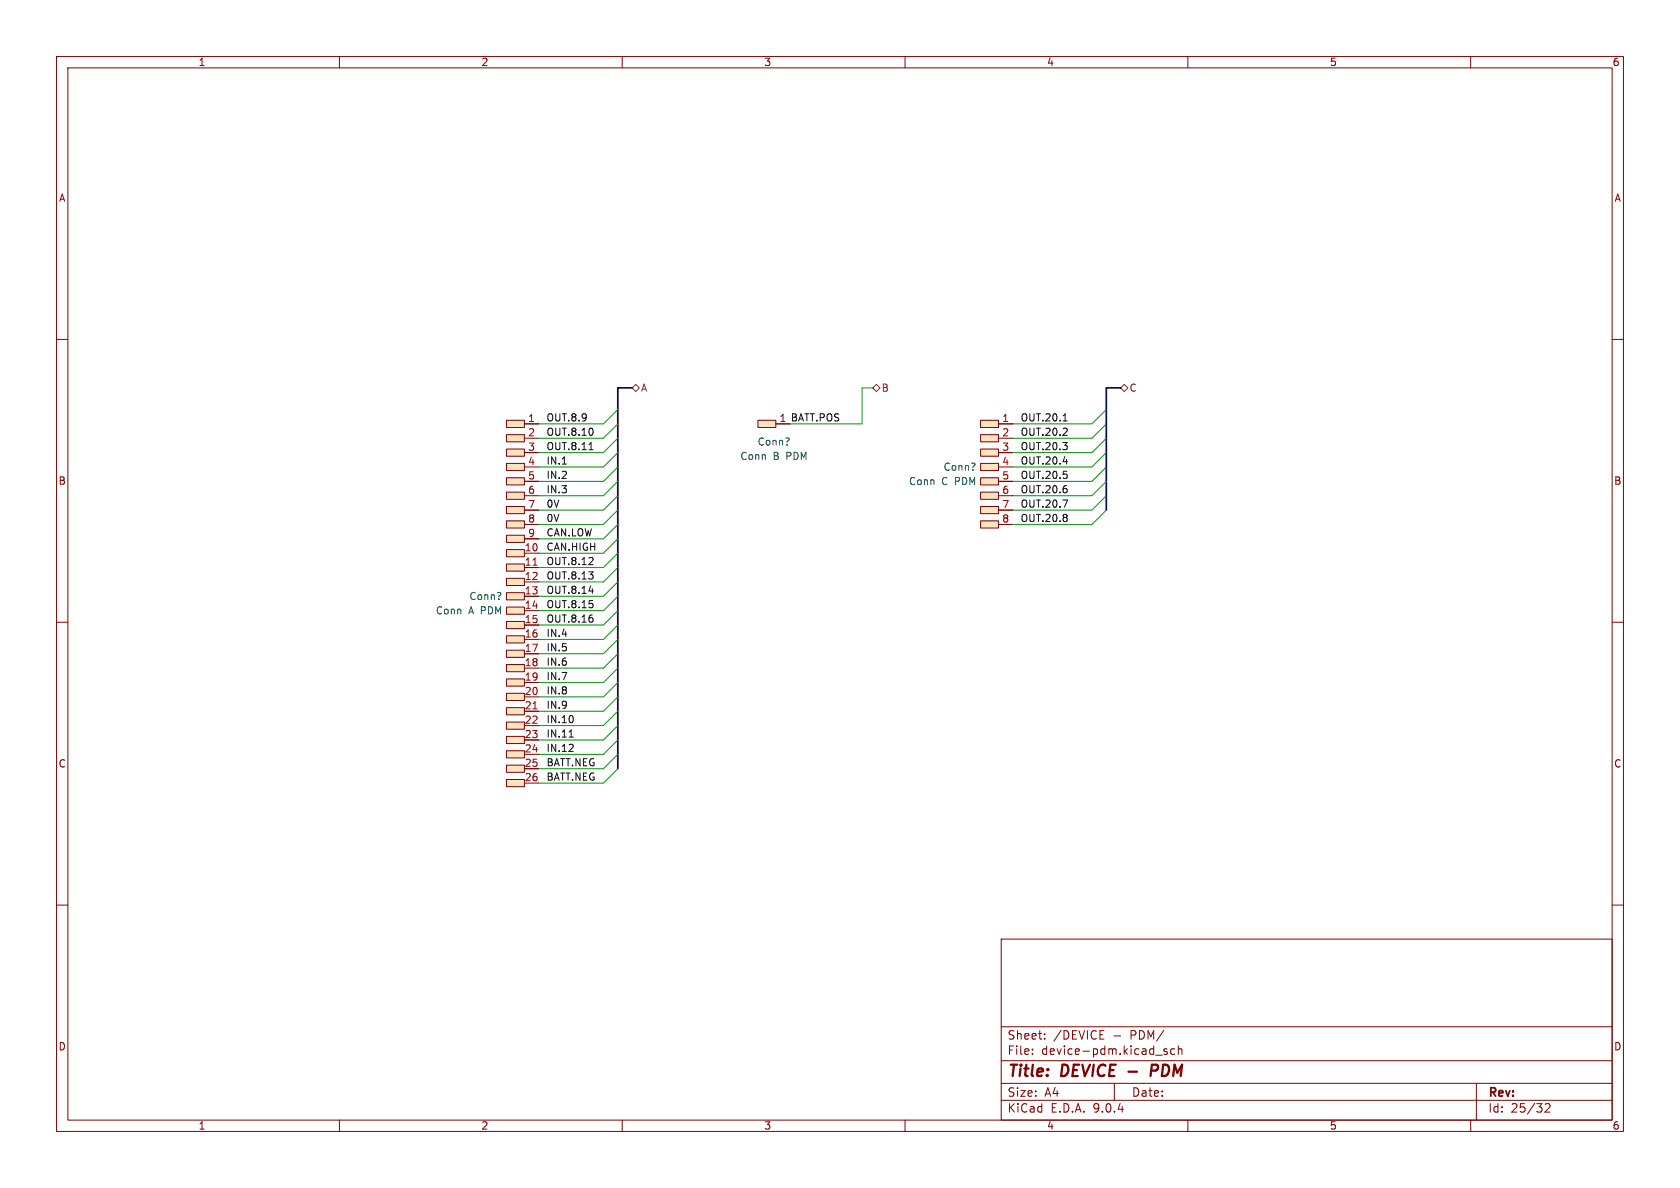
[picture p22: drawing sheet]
<svg xmlns="http://www.w3.org/2000/svg" width="297mm" height="210mm" viewBox="0 0 297 210" stroke-linecap="round" stroke-linejoin="round" font-family="sans-serif">
<defs><g id="words">
<g font-size="2.8" fill="#840000">
<text x="178" y="190.9">Title:</text>
<text x="187.7" y="190.9">DEVICE</text>
<text x="205.1" y="190.9">PDM</text>
</g>
<g font-size="2.1" fill="#840000">
<text x="178" y="184">Sheet:</text>
<text x="186.2" y="184">/DEVICE</text>
<text x="196.8" y="184">-</text>
<text x="200" y="184">PDM/</text>
<text x="178" y="186.7">File:</text>
<text x="184.1" y="186.7">device-pdm.kicad_sch</text>
<text x="178" y="196.9">KiCad</text>
<text x="178" y="194.1">Size:</text>
<text x="184.7" y="194.1">A4</text>
<text x="185.7" y="196.9">E.D.A.</text>
<text x="193.3" y="196.9">9.0.4</text>
<text x="200" y="194.1">Date:</text>
<text x="263" y="194.3">Rev:</text>
<text x="263" y="196.9">Id:</text>
<text x="267.1" y="196.9">25/32</text>
</g>
<g font-size="1.8" fill="#840000">
<text x="35" y="11.9">1</text>
<text x="85" y="11.9">2</text>
<text x="135" y="11.9">3</text>
<text x="185" y="11.9">4</text>
<text x="235" y="11.9">5</text>
<text x="285" y="11.9">6</text>
<text x="10.3" y="35.9">A</text>
<text x="285.3" y="35.9">A</text>
<text x="10.3" y="85.9">B</text>
<text x="285.3" y="85.9">B</text>
<text x="10.3" y="135.9">C</text>
<text x="285.3" y="135.9">C</text>
<text x="10.3" y="185.9">D</text>
<text x="285.3" y="185.9">D</text>
<text x="35" y="199.9">1</text>
<text x="85" y="199.9">2</text>
<text x="135" y="199.9">3</text>
<text x="185" y="199.9">4</text>
<text x="235" y="199.9">5</text>
<text x="285" y="199.9">6</text>
</g>
<g font-size="1.8" fill="#725600">
<text x="113.2" y="69.4">A</text>
<text x="155.8" y="69.4">B</text>
<text x="199.6" y="69.4">C</text>
</g>
<g font-size="1.8" fill="#a90000">
<text x="93.3" y="74.7">1</text>
<text x="93.3" y="77.2">2</text>
<text x="177.1" y="74.7">1</text>
<text x="177.1" y="77.2">2</text>
<text x="93.3" y="79.8">3</text>
<text x="93.3" y="82.3">4</text>
<text x="177.1" y="79.8">3</text>
<text x="177.1" y="82.3">4</text>
<text x="93.3" y="84.8">5</text>
<text x="93.3" y="87.4">6</text>
<text x="93.3" y="89.9">7</text>
<text x="177.1" y="84.8">5</text>
<text x="177.1" y="87.4">6</text>
<text x="177.1" y="89.9">7</text>
<text x="93.3" y="92.5">8</text>
<text x="93.3" y="95">9</text>
<text x="177.1" y="92.5">8</text>
<text x="92.7" y="97.5">10</text>
<text x="92.7" y="100.1">11</text>
<text x="92.7" y="102.6">12</text>
<text x="92.7" y="105.2">13</text>
<text x="92.7" y="107.7">14</text>
<text x="92.7" y="110.2">15</text>
<text x="92.7" y="112.8">16</text>
<text x="92.7" y="115.3">17</text>
<text x="92.7" y="117.9">18</text>
<text x="92.7" y="120.4">19</text>
<text x="92.7" y="122.9">20</text>
<text x="92.7" y="125.5">21</text>
<text x="92.7" y="128">22</text>
<text x="92.7" y="130.6">23</text>
<text x="92.7" y="133.1">24</text>
<text x="92.7" y="135.6">25</text>
<text x="92.7" y="138.2">26</text>
</g>
<g font-size="1.8" fill="#0f0f0f">
<text x="96.5" y="77.1">OUT.8.10</text>
<text x="96.5" y="74.6">OUT.8.9</text>
<text x="137.7" y="74.7">1 BATT.POS</text>
<text x="180.3" y="77.1">OUT.20.2</text>
<text x="180.3" y="74.6">OUT.20.1</text>
<text x="96.5" y="82.2">IN.1</text>
<text x="96.5" y="79.7">OUT.8.11</text>
<text x="180.3" y="82.2">OUT.20.4</text>
<text x="180.3" y="79.7">OUT.20.3</text>
<text x="96.5" y="84.7">IN.2</text>
<text x="96.5" y="87.3">IN.3</text>
<text x="96.5" y="89.8">0V</text>
<text x="180.3" y="84.7">OUT.20.5</text>
<text x="180.3" y="89.8">OUT.20.7</text>
<text x="180.3" y="87.3">OUT.20.6</text>
<text x="96.5" y="92.4">0V</text>
<text x="96.5" y="94.9">CAN.LOW</text>
<text x="180.3" y="92.4">OUT.20.8</text>
<text x="96.5" y="97.4">CAN.HIGH</text>
<text x="96.5" y="100">OUT.8.12</text>
<text x="96.5" y="107.6">OUT.8.15</text>
<text x="96.5" y="105.1">OUT.8.14</text>
<text x="96.5" y="102.5">OUT.8.13</text>
<text x="96.5" y="110.1">OUT.8.16</text>
<text x="96.5" y="112.7">IN.4</text>
<text x="96.5" y="117.8">IN.6</text>
<text x="96.5" y="115.2">IN.5</text>
<text x="96.5" y="122.8">IN.8</text>
<text x="96.5" y="125.4">IN.9</text>
<text x="96.5" y="120.3">IN.7</text>
<text x="96.5" y="130.5">IN.11</text>
<text x="96.5" y="127.9">IN.10</text>
<text x="96.5" y="135.5">BATT.NEG</text>
<text x="96.5" y="133">IN.12</text>
<text x="96.5" y="138.1">BATT.NEG</text>
</g>
<g font-size="1.8" fill="#006464">
<text x="130.8" y="81.5">Conn</text>
<text x="133.8" y="79">Conn?</text>
<text x="136.7" y="81.5">B</text>
<text x="139.1" y="81.5">PDM</text>
<text x="166.7" y="83.4">Conn?</text>
<text x="160.6" y="86">Conn</text>
<text x="166.5" y="86">C PDM</text>
<text x="82.9" y="106.3">Conn?</text>
<text x="77" y="108.8">Conn</text>
<text x="82.8" y="108.8">A PDM</text>
</g>
</g></defs>
<g fill="none" stroke="#840000" stroke-width=".18">
<path d="M10 10h277v190h-277zM12 12h273v186h-273zM60 10v2M110 10v2M160 10v2M210 10v2M260 10v2M10 60h2M285 60h2M10 110h2M285 110h2M10 160h2"/>
<path d="M177 166h108v32h-108zM285 160h2M60 198v2M110 198v2M160 198v2M177 194.5h108M177 191.5h108M177 187.5h108M177 181.5h108M182.5 186.3v.1M182.5 185.5v.1M184.7 183.6v.1"/>
<path d="M184.7 182.8v.1M194.5 183.7h.7M194.5 182.2h.7M197 191.5v3M204.3 186.5h1.2M206.3 185.5l-.3-.1-.3 .2 .1 .2 .5 .2v.3h-.6M207.7 185.5l-.5-.1-.2 .3v.4l.1 .2h.6M208.3 185.5l.2-.1 .4 .1 .1 .9M208.3 184.9v1.5M210 198v2M260 198v2M261 191.5v6.5"/>
<path d="M273.2 195.2l.5-.1 .3 .1v.3l-.9 1.1h.9"/>
</g>
<path d="M199.5 189.4h1.5M204.4 188.2h-.8l-.2 2M204.5 189.2l-1 .1" fill="none" stroke="#840000" stroke-width=".4"/>
<g fill="#ffe5bf">
<path d="M89.5 74.3h3.2v1.3h-3.2z"/>
<path d="M89.5 76.8h3.2v1.3h-3.2z"/>
<path d="M89.5 79.4h3.2v1.2h-3.2z"/>
<path d="M89.5 81.9h3.2v1.3h-3.2z"/>
<path d="M89.5 84.5h3.2v1.2h-3.2z"/>
<path d="M89.5 87h3.2v1.3h-3.2z"/>
<path d="M89.5 89.5h3.2v1.3h-3.2z"/>
<path d="M89.5 92.1h3.2v1.2h-3.2z"/>
<path d="M89.5 94.6h3.2v1.3h-3.2z"/>
<path d="M89.5 97.2h3.2v1.2h-3.2z"/>
<path d="M89.5 99.7h3.2v1.3h-3.2z"/>
<path d="M89.5 102.2h3.2v1.3h-3.2z"/>
<path d="M89.5 104.8h3.2v1.2h-3.2z"/>
<path d="M89.5 107.3h3.2v1.3h-3.2z"/>
<path d="M89.5 109.9h3.2v1.2h-3.2z"/>
<path d="M89.5 112.4h3.2v1.3h-3.2z"/>
<path d="M89.5 114.9h3.2v1.3h-3.2z"/>
<path d="M89.5 117.5h3.2v1.2h-3.2z"/>
<path d="M89.5 120h3.2v1.3h-3.2z"/>
<path d="M89.5 122.6h3.2v1.2h-3.2z"/>
<path d="M89.5 125.1h3.2v1.3h-3.2z"/>
<path d="M89.5 127.6h3.2v1.3h-3.2z"/>
<path d="M89.5 130.2h3.2v1.2h-3.2z"/>
<path d="M89.5 132.7h3.2v1.3h-3.2z"/>
<path d="M89.5 135.3h3.2v1.2h-3.2z"/>
<path d="M89.5 137.8h3.2v1.3h-3.2z"/>
</g>
<g fill="none" stroke="#840000" stroke-width=".18">
<path d="M89.5 74.3h3.2v1.3h-3.2zM89.5 76.8h3.2v1.3h-3.2zM89.5 79.4h3.2v1.2h-3.2zM92.7 74.9h2.5M92.7 77.5h2.5M89.5 81.9h3.2v1.3h-3.2zM89.5 84.5h3.2v1.2h-3.2zM89.5 87h3.2v1.3h-3.2zM89.5 89.5h3.2v1.3h-3.2zM89.5 92.1h3.2v1.2h-3.2zM89.5 94.6h3.2v1.3h-3.2zM89.5 97.2h3.2v1.2h-3.2z"/>
<path d="M89.5 99.7h3.2v1.3h-3.2zM92.7 80h2.5M92.7 85.1h2.5M92.7 90.2h2.5M92.7 95.3h2.5M92.7 82.6h2.5M92.7 87.6h2.5M92.7 92.7h2.5M92.7 97.8h2.5M89.5 102.2h3.2v1.3h-3.2zM89.5 104.8h3.2v1.2h-3.2zM89.5 107.3h3.2v1.3h-3.2z"/>
<path d="M89.5 109.9h3.2v1.2h-3.2zM89.5 112.4h3.2v1.3h-3.2zM89.5 114.9h3.2v1.3h-3.2zM89.5 117.5h3.2v1.2h-3.2zM92.7 100.3h2.5M92.7 105.4h2.5M92.7 110.5h2.5M92.7 115.6h2.5M92.7 102.9h2.5M92.7 108h2.5M92.7 113h2.5M92.7 118.1h2.5"/>
<path d="M89.5 120h3.2v1.3h-3.2zM89.5 122.6h3.2v1.2h-3.2zM89.5 125.1h3.2v1.3h-3.2zM89.5 127.6h3.2v1.3h-3.2zM89.5 130.2h3.2v1.2h-3.2zM89.5 132.7h3.2v1.3h-3.2zM89.5 135.3h3.2v1.2h-3.2zM89.5 137.8h3.2v1.3h-3.2zM92.7 120.7h2.5M92.7 125.7h2.5M92.7 130.8h2.5M92.7 135.9h2.5"/>
<path d="M92.7 123.2h2.5M92.7 128.3h2.5M92.7 133.4h2.5M92.7 138.4h2.5"/>
</g>
<path d="M94.2 99.9h.7M94.2 125.3h.7" fill="none" stroke="#a90000" stroke-width=".18"/>
<path d="M134 74.3h3.2v1.3h-3.2z" fill="#ffe5bf"/>
<path d="M134 74.3h3.2v1.3h-3.2zM137.2 74.9h2.5" fill="none" stroke="#840000" stroke-width=".18"/>
<g fill="#ffe5bf">
<path d="M173.4 74.3h3.1v1.3h-3.1z"/>
<path d="M173.4 76.8h3.1v1.3h-3.1z"/>
<path d="M173.4 79.4h3.1v1.2h-3.1z"/>
<path d="M173.4 81.9h3.1v1.3h-3.1z"/>
<path d="M173.4 84.5h3.1v1.2h-3.1z"/>
<path d="M173.4 87h3.1v1.3h-3.1z"/>
<path d="M173.4 89.5h3.1v1.3h-3.1z"/>
<path d="M173.4 92.1h3.1v1.2h-3.1z"/>
</g>
<g fill="none" stroke="#840000" stroke-width=".18">
<path d="M173.4 74.3h3.1v1.3h-3.1zM173.4 76.8h3.1v1.3h-3.1zM173.4 79.4h3.1v1.2h-3.1zM176.5 74.9h2.6M176.5 77.5h2.6M173.4 81.9h3.1v1.3h-3.1zM173.4 84.5h3.1v1.2h-3.1zM173.4 87h3.1v1.3h-3.1zM173.4 89.5h3.1v1.3h-3.1zM173.4 92.1h3.1v1.2h-3.1zM176.5 80h2.6M176.5 85.1h2.6"/>
<path d="M176.5 90.2h2.6M176.5 82.6h2.6M176.5 87.6h2.6M176.5 92.7h2.6"/>
</g>
<path d="M111.8 68.6l.6-.7 .6 .7-.6 .6zM154.3 68.6l.6-.7 .7 .7-.7 .6zM198.1 68.6l.7-.7 .6 .7-.6 .6z" fill="none" stroke="#725600" stroke-width=".18"/>
<g fill="none" stroke="#0f0f0f" stroke-width=".18">
<path d="M104.1 79.5h.7M104.4 78.4l.1-.2v1.3M104.7 75.8l.1 .4-.1 .6M187.9 78.2h.8l-.5 .5M187.9 74.4h.8M188.2 73.3l.1-.2v1.3M188.4 75.7l.3 .2-.1 .3-.7 .8h.8M188.5 78.8l.2 .2-.2 .4M99.4 82h.7M104.6 98.5l.2 .3v.3l-.7 .7h.7M187.9 88.4h.8l-.5 1.3M187.9 81.6h.8"/>
<path d="M188 83.3h.6M188.5 83.9l.2 .1-.2 .5M188.5 86.4l.2 .2-.2 .5M188.5 91l.2 .2-.2 .2M188.5 91.5l.2 .2-.2 .4M104.1 101.1h.7l-.4 .5M104.1 104.5h.8M104.2 106.2h.6M104.7 106.7l.1 .2-.1 .5M104.7 101.6l.1 .2-.1 .5M104.7 109.3l.1 .1-.1 .5M100.6 132.8h.7"/>
<path d="M100.6 130.3h.7M101.3 126.7v.8M101.3 131.7v.4"/>
</g>
<path d="M111.8 68.6h-2.6v67.3M198.1 68.6h-2.5v21.6" fill="none" stroke="#000084" stroke-width=".3"/>
<g fill="none" stroke="#009600" stroke-width=".18">
<path d="M109.2 77.5l-2.5 2.5h-11.5M109.2 72.4l-2.5 2.5h-11.5M109.2 74.9l-2.5 2.6h-11.5M154.3 68.6h-1.9v6.3h-12.7M195.6 77.5l-2.6 2.5h-13.9M195.6 72.4l-2.6 2.5h-13.9M195.6 74.9l-2.6 2.6h-13.9M109.2 80l-2.5 2.6h-11.5M109.2 90.2l-2.5 2.5h-11.5M109.2 82.6l-2.5 2.5h-11.5M109.2 85.1l-2.5 2.5h-11.5M109.2 87.6l-2.5 2.6h-11.5"/>
<path d="M109.2 92.7l-2.5 2.6h-11.5M109.2 97.8l-2.5 2.5h-11.5M109.2 95.3l-2.5 2.5h-11.5M195.6 80l-2.6 2.6h-13.9M195.6 90.2l-2.6 2.5h-13.9M195.6 82.6l-2.6 2.5h-13.9M195.6 85.1l-2.6 2.5h-13.9M195.6 87.6l-2.6 2.6h-13.9M109.2 105.4l-2.5 2.6h-11.5M109.2 108l-2.5 2.5h-11.5M109.2 113l-2.5 2.6h-11.5M109.2 100.3l-2.5 2.6h-11.5"/>
<path d="M109.2 115.6l-2.5 2.5h-11.5M109.2 118.1l-2.5 2.6h-11.5M109.2 102.9l-2.5 2.5h-11.5M109.2 110.5l-2.5 2.5h-11.5M109.2 120.7l-2.5 2.5h-11.5M109.2 130.8l-2.5 2.6h-11.5M109.2 135.9l-2.5 2.5h-11.5M109.2 133.4l-2.5 2.5h-11.5M109.2 128.3l-2.5 2.5h-11.5M109.2 123.2l-2.5 2.5h-11.5M109.2 125.7l-2.5 2.6h-11.5"/>
</g>
<use href="#words"/>
</svg>
